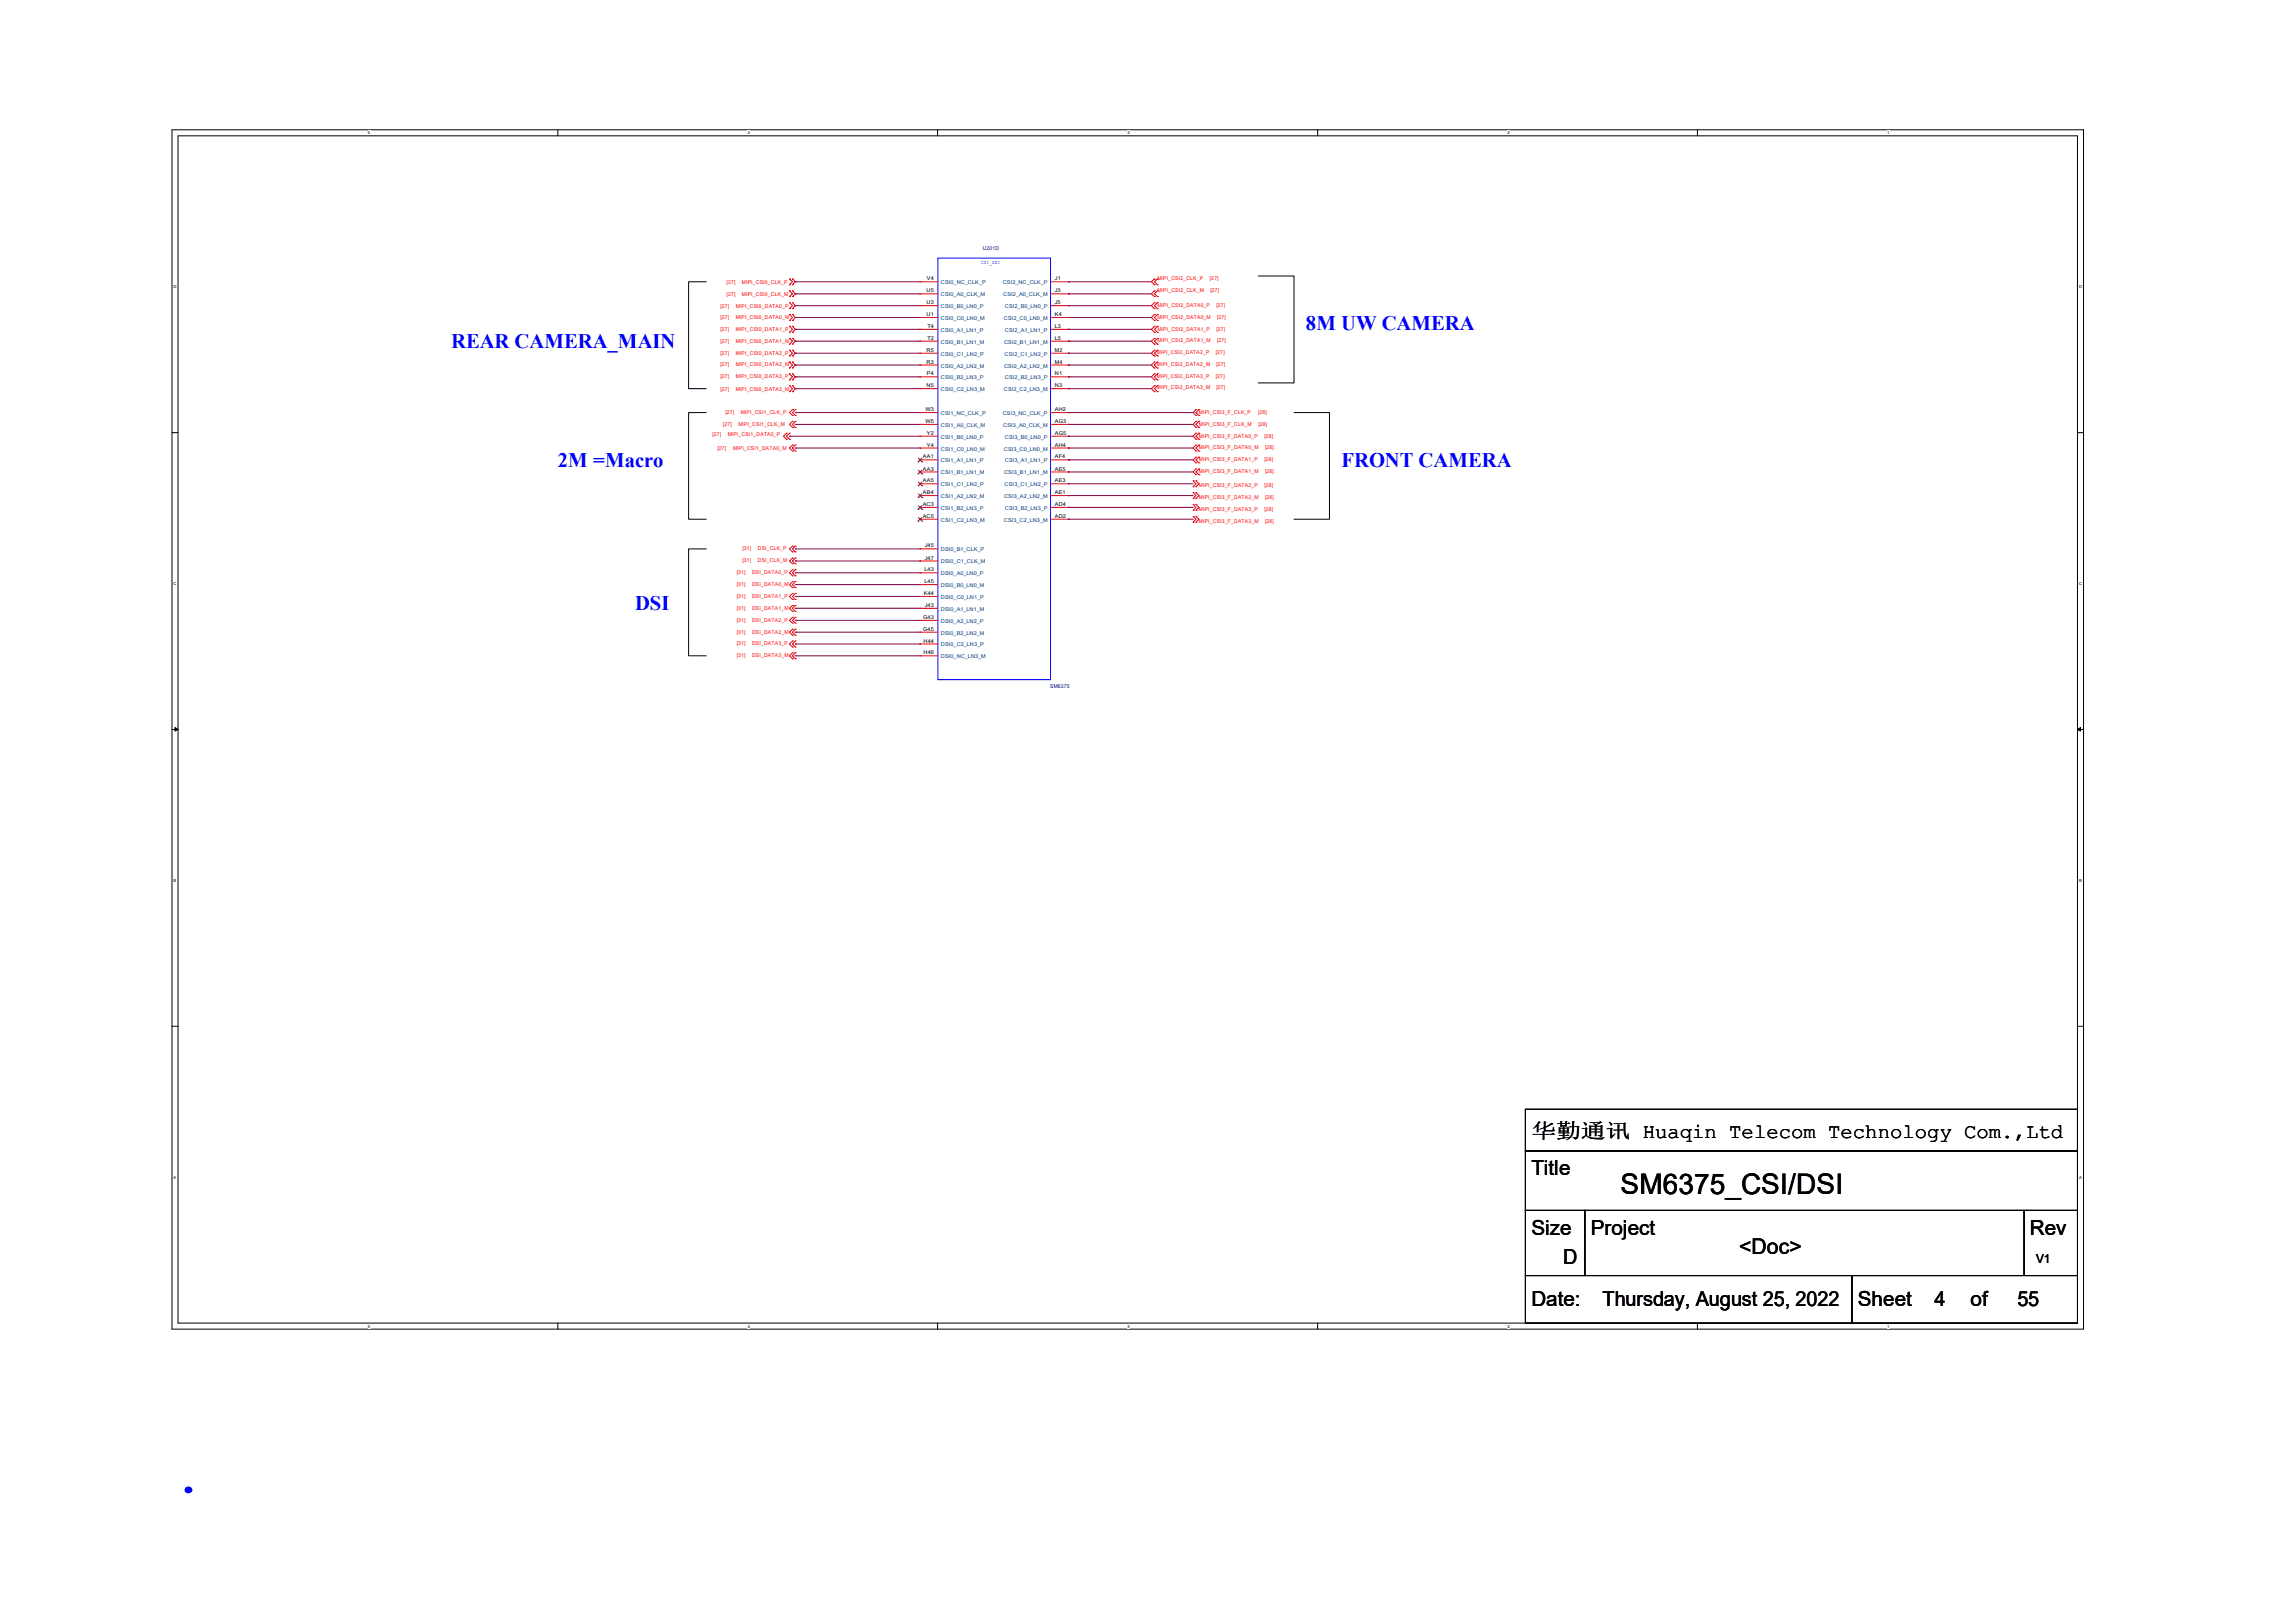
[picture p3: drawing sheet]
<svg xmlns="http://www.w3.org/2000/svg" width="350mm" height="250mm" viewBox="0 0 350 250" stroke-linecap="round" stroke-linejoin="round" font-family="sans-serif">
<defs><g id="words">
<text font-size="8.5" fill="#00f" x="26.5" y="229.9">.</text>
<text font-size="4.4" x="249.6" y="183.9">SM6375_CSI/DSI</text>
<text font-size="3.3" x="267.9" y="193.1">&lt;Doc&gt;</text>
<g font-size="3.2" fill="#00f">
<text x="69.5" y="53.6">REAR CAMERA_MAIN</text>
<text x="201.2" y="50.9">8M UW CAMERA</text>
<text x="85.9" y="71.9">2M =Macro</text>
<text x="206.7" y="71.9">FRONT CAMERA</text>
<text x="97.8" y="93.9">DSI</text>
</g>
<g font-size="3.2">
<text x="235.9" y="175.2">华勤通讯 Huaqin Telecom Technology Com.,Ltd</text>
<text x="235.9" y="181">Title</text>
<text x="235.9" y="190.2">Size</text>
<text x="245.1" y="190.2">Project</text>
<text x="312.7" y="190.2">Rev</text>
<text x="240.8" y="194.7">D</text>
<text x="235.9" y="201.1">Date:</text>
<text x="246.9" y="201.1">Thursday, August 25, 2022</text>
<text x="286.2" y="201.1">Sheet</text>
<text x="298" y="201.1">4</text>
<text x="303.6" y="201.1">of</text>
<text x="310.8" y="201.1">55</text>
</g>
<text font-size="1.9" x="313.6" y="194.5">V1</text>
<text font-size=".8" fill="#00f" x="151.1" y="40.7">CSI_DSI</text>
<g font-size=".8" fill="#000080">
<text x="151.4" y="38.5">U201D</text>
<text x="161.8" y="106">SM6375</text>
</g>
<g font-size=".8" fill="#f00">
<text x="111" y="47.4">[27]</text>
<text x="111.9" y="43.7">[27]</text>
<text x="111.9" y="45.6">[27]</text>
<text x="113.4" y="47.4">MIPI_CSI0_DATA0_P</text>
<text x="114.3" y="43.7">MIPI_CSI0_CLK_P</text>
<text x="114.3" y="45.6">MIPI_CSI0_CLK_M</text>
<text x="178.3" y="43.1">MIPI_CSI2_CLK_P</text>
<text x="178.3" y="44.9">MIPI_CSI2_CLK_M</text>
<text x="178.3" y="47.3">MIPI_CSI2_DATA0_P</text>
<text x="186.4" y="43.1">[27]</text>
<text x="186.5" y="44.9">[27]</text>
<text x="187.4" y="47.3">[27]</text>
<text x="111" y="49.1">[27]</text>
<text x="111" y="50.9">[27]</text>
<text x="111" y="52.9">[27]</text>
<text x="113.4" y="49.1">MIPI_CSI0_DATA0_M</text>
<text x="113.4" y="50.9">MIPI_CSI0_DATA1_P</text>
<text x="113.4" y="52.9">MIPI_CSI0_DATA1_M</text>
<text x="178.3" y="49.1">MIPI_CSI2_DATA0_M</text>
<text x="178.3" y="50.9">MIPI_CSI2_DATA1_P</text>
<text x="178.3" y="52.8">MIPI_CSI2_DATA1_M</text>
<text x="187.4" y="50.9">[27]</text>
<text x="187.5" y="49.1">[27]</text>
<text x="187.5" y="52.8">[27]</text>
<text x="111" y="54.7">[27]</text>
<text x="111" y="56.4">[27]</text>
<text x="111" y="58.2">[27]</text>
<text x="113.4" y="54.7">MIPI_CSI0_DATA2_P</text>
<text x="113.4" y="56.4">MIPI_CSI0_DATA2_M</text>
<text x="113.4" y="58.2">MIPI_CSI0_DATA3_P</text>
<text x="178.2" y="54.5">MIPI_CSI2_DATA2_P</text>
<text x="178.2" y="56.4">MIPI_CSI2_DATA2_M</text>
<text x="178.2" y="58.2">MIPI_CSI2_DATA3_P</text>
<text x="178.2" y="60">MIPI_CSI2_DATA3_M</text>
<text x="187.3" y="54.5">[27]</text>
<text x="187.3" y="58.2">[27]</text>
<text x="187.4" y="56.4">[27]</text>
<text x="187.4" y="60">[27]</text>
<text x="111" y="60.2">[27]</text>
<text x="111.4" y="65.7">[27]</text>
<text x="111.8" y="63.8">[27]</text>
<text x="113.4" y="60.2">MIPI_CSI0_DATA3_M</text>
<text x="113.7" y="65.7">MIPI_CSI1_CLK_M</text>
<text x="114.1" y="63.8">MIPI_CSI1_CLK_P</text>
<text x="184.7" y="63.8">MIPI_CSI3_F_CLK_P</text>
<text x="184.7" y="65.6">MIPI_CSI3_F_CLK_M</text>
<text x="193.8" y="63.8">[28]</text>
<text x="193.9" y="65.6">[28]</text>
<text x="109.7" y="67.2">[27]</text>
<text x="110.5" y="69.3">[27]</text>
<text x="112.1" y="67.2">MIPI_CSI1_DATA0_P</text>
<text x="112.9" y="69.3">MIPI_CSI1_DATA0_M</text>
<text x="184.7" y="67.4">MIPI_CSI3_F_DATA0_P</text>
<text x="184.7" y="69.2">MIPI_CSI3_F_DATA0_M</text>
<text x="184.7" y="71">MIPI_CSI3_F_DATA1_P</text>
<text x="194.8" y="67.4">[28]</text>
<text x="194.8" y="71">[28]</text>
<text x="194.9" y="69.2">[28]</text>
<text x="184.7" y="72.9">MIPI_CSI3_F_DATA1_M</text>
<text x="184.7" y="76.9">MIPI_CSI3_F_DATA2_M</text>
<text x="184.7" y="75.1">MIPI_CSI3_F_DATA2_P</text>
<text x="194.8" y="75.1">[28]</text>
<text x="194.9" y="72.9">[28]</text>
<text x="194.9" y="76.9">[28]</text>
<text x="184.7" y="78.7">MIPI_CSI3_F_DATA3_P</text>
<text x="184.7" y="80.6">MIPI_CSI3_F_DATA3_M</text>
<text x="194.8" y="78.7">[28]</text>
<text x="194.9" y="80.6">[28]</text>
<text x="113.5" y="88.4">[31]</text>
<text x="114.4" y="84.8">[31]</text>
<text x="114.4" y="86.6">[31]</text>
<text x="115.9" y="88.4">DSI_DATA0_P</text>
<text x="116.8" y="84.8">DSI_CLK_P</text>
<text x="116.8" y="86.6">DSI_CLK_M</text>
<text x="113.5" y="90.3">[31]</text>
<text x="113.5" y="92.1">[31]</text>
<text x="113.5" y="93.9">[31]</text>
<text x="113.5" y="95.8">[31]</text>
<text x="115.9" y="90.3">DSI_DATA0_M</text>
<text x="115.9" y="92.1">DSI_DATA1_P</text>
<text x="115.9" y="93.9">DSI_DATA1_M</text>
<text x="115.9" y="95.8">DSI_DATA2_P</text>
<text x="113.5" y="97.6">[31]</text>
<text x="113.5" y="99.4">[31]</text>
<text x="113.5" y="101.2">[31]</text>
<text x="115.9" y="97.6">DSI_DATA2_M</text>
<text x="115.9" y="99.4">DSI_DATA3_P</text>
<text x="115.9" y="101.2">DSI_DATA3_M</text>
</g>
<g font-size=".8">
<text x="142.7" y="45">U5</text>
<text x="142.7" y="46.9">U3</text>
<text x="142.8" y="43.2">V4</text>
<text x="162.5" y="46.9">J5</text>
<text x="162.5" y="45">J3</text>
<text x="162.5" y="43.2">J1</text>
<text x="142.7" y="48.7">U1</text>
<text x="142.9" y="50.5">T4</text>
<text x="142.9" y="52.3">T2</text>
<text x="162.5" y="50.5">L3</text>
<text x="162.5" y="52.3">L5</text>
<text x="162.5" y="48.7">K4</text>
<text x="142.7" y="54.2">R5</text>
<text x="142.7" y="56">R3</text>
<text x="142.7" y="59.7">N5</text>
<text x="142.8" y="57.8">P4</text>
<text x="162.5" y="57.8">N1</text>
<text x="162.5" y="54.2">M2</text>
<text x="162.5" y="56">M4</text>
<text x="162.5" y="59.7">N3</text>
<text x="142.6" y="63.3">W3</text>
<text x="142.6" y="65.2">W5</text>
<text x="162.5" y="65.2">AG3</text>
<text x="162.5" y="63.3">AH2</text>
<text x="142.2" y="70.6">AA1</text>
<text x="142.8" y="67">Y2</text>
<text x="142.8" y="68.8">Y4</text>
<text x="162.5" y="67">AG5</text>
<text x="162.5" y="70.6">AF4</text>
<text x="162.5" y="68.8">AH4</text>
<text x="142.1" y="77.9">AC3</text>
<text x="142.2" y="72.5">AA3</text>
<text x="142.2" y="74.3">AA5</text>
<text x="142.2" y="76.1">AB4</text>
<text x="162.5" y="77.9">AD4</text>
<text x="162.5" y="74.3">AE3</text>
<text x="162.5" y="72.5">AE5</text>
<text x="162.5" y="76.1">AE1</text>
<text x="142.1" y="79.8">AC5</text>
<text x="162.5" y="79.8">AD2</text>
<text x="142.4" y="88">L43</text>
<text x="142.4" y="89.8">L45</text>
<text x="142.5" y="84.3">J45</text>
<text x="142.5" y="86.2">J47</text>
<text x="142.2" y="95.3">G43</text>
<text x="142.3" y="91.7">K44</text>
<text x="142.5" y="93.5">J43</text>
<text x="142.2" y="97.2">G45</text>
<text x="142.3" y="99">H44</text>
<text x="142.3" y="100.8">H46</text>
</g>
<g font-size=".8" fill="#004080">
<text x="144.9" y="43.8">CSI0_NC_CLK_P</text>
<text x="144.9" y="45.6">CSI0_A0_CLK_M</text>
<text x="144.9" y="47.5">CSI0_B0_LN0_P</text>
<text x="154.5" y="43.8">CSI2_NC_CLK_P</text>
<text x="154.6" y="45.6">CSI2_A0_CLK_M</text>
<text x="154.8" y="47.5">CSI2_B0_LN0_P</text>
<text x="144.9" y="49.3">CSI0_C0_LN0_M</text>
<text x="144.9" y="51.1">CSI0_A1_LN1_P</text>
<text x="144.9" y="52.9">CSI0_B1_LN1_M</text>
<text x="154.6" y="49.3">CSI2_C0_LN0_M</text>
<text x="154.7" y="52.9">CSI2_B1_LN1_M</text>
<text x="154.8" y="51.1">CSI2_A1_LN1_P</text>
<text x="144.9" y="54.8">CSI0_C1_LN2_P</text>
<text x="144.9" y="56.6">CSI0_A2_LN2_M</text>
<text x="144.9" y="58.4">CSI0_B2_LN3_P</text>
<text x="154.7" y="56.6">CSI2_A2_LN2_M</text>
<text x="154.8" y="54.8">CSI2_C1_LN2_P</text>
<text x="154.8" y="58.4">CSI2_B2_LN3_P</text>
<text x="144.9" y="60.2">CSI0_C2_LN3_M</text>
<text x="144.9" y="63.9">CSI1_NC_CLK_P</text>
<text x="144.9" y="65.8">CSI1_A0_CLK_M</text>
<text x="154.5" y="63.9">CSI3_NC_CLK_P</text>
<text x="154.6" y="65.8">CSI3_A0_CLK_M</text>
<text x="154.6" y="60.2">CSI2_C2_LN3_M</text>
<text x="144.9" y="67.6">CSI1_B0_LN0_P</text>
<text x="144.9" y="69.4">CSI1_C0_LN0_M</text>
<text x="144.9" y="71.2">CSI1_A1_LN1_P</text>
<text x="154.6" y="69.4">CSI3_C0_LN0_M</text>
<text x="154.8" y="67.6">CSI3_B0_LN0_P</text>
<text x="154.8" y="71.2">CSI3_A1_LN1_P</text>
<text x="144.9" y="73.1">CSI1_B1_LN1_M</text>
<text x="144.9" y="74.9">CSI1_C1_LN2_P</text>
<text x="144.9" y="76.7">CSI1_A2_LN2_M</text>
<text x="154.7" y="73.1">CSI3_B1_LN1_M</text>
<text x="154.7" y="76.7">CSI3_A2_LN2_M</text>
<text x="154.8" y="74.9">CSI3_C1_LN2_P</text>
<text x="144.9" y="78.5">CSI1_B2_LN3_P</text>
<text x="144.9" y="80.4">CSI1_C2_LN3_M</text>
<text x="154.6" y="80.4">CSI3_C2_LN3_M</text>
<text x="154.8" y="78.5">CSI3_B2_LN3_P</text>
<text x="144.9" y="84.9">DSI0_B1_CLK_P</text>
<text x="144.9" y="86.8">DSI0_C1_CLK_M</text>
<text x="144.9" y="88.6">DSI0_A0_LN0_P</text>
<text x="144.9" y="90.4">DSI0_B0_LN0_M</text>
<text x="144.9" y="92.3">DSI0_C0_LN1_P</text>
<text x="144.9" y="94.1">DSI0_A1_LN1_M</text>
<text x="144.9" y="95.9">DSI0_A2_LN2_P</text>
<text x="144.9" y="97.8">DSI0_B2_LN2_M</text>
<text x="144.9" y="99.6">DSI0_C2_LN3_P</text>
<text x="144.9" y="101.4">DSI0_NC_LN3_M</text>
</g>
<g font-size=".6">
<text x="56.7" y="20.7">5</text>
<text x="115.2" y="20.7">4</text>
<text x="173.7" y="20.7">3</text>
<text x="232.2" y="20.7">2</text>
<text x="290.7" y="20.7">1</text>
<text x="26.7" y="44.4">D</text>
<text x="320.3" y="44.4">D</text>
<text x="26.7" y="90.1">C</text>
<text x="320.3" y="90.1">C</text>
<text x="26.7" y="135.8">B</text>
<text x="320.3" y="135.8">B</text>
<text x="26.7" y="181.5">A</text>
<text x="320.3" y="181.5">A</text>
<text x="56.7" y="204.5">5</text>
<text x="115.2" y="204.5">4</text>
<text x="173.7" y="204.5">3</text>
<text x="232.2" y="204.5">2</text>
<text x="290.7" y="204.5">1</text>
</g>
</g></defs>
<path d="M26.5 20h294.5v184.7h-294.5zM27.4 20.9h292.6v182.9h-292.6z" fill="none" stroke="#000" stroke-width=".15"/>
<g fill="#fff">
<path d="M56.7 20.1h.3v.7h-.3z"/>
<path d="M56.7 203.9h.3v.8h-.3z"/>
</g>
<path d="M85.9 20v.9M85.9 203.8v.9" fill="none" stroke="#000" stroke-width=".15"/>
<g fill="#fff">
<path d="M115.2 20.1h.3v.7h-.3z"/>
<path d="M115.2 203.9h.3v.8h-.3z"/>
</g>
<path d="M144.4 20v.9M144.4 203.8v.9" fill="none" stroke="#000" stroke-width=".15"/>
<g fill="#fff">
<path d="M173.7 20.1h.3v.7h-.3z"/>
<path d="M173.7 203.9h.3v.8h-.3z"/>
</g>
<path d="M203 20v.9M203 203.8v.9" fill="none" stroke="#000" stroke-width=".15"/>
<g fill="#fff">
<path d="M232.2 20.1h.4v.7h-.4z"/>
<path d="M232.2 203.9h.4v.8h-.4z"/>
</g>
<path d="M261.5 20v.9M261.5 203.8v.9" fill="none" stroke="#000" stroke-width=".15"/>
<g fill="#fff">
<path d="M290.7 20.1h.4v.7h-.4z"/>
<path d="M290.7 203.9h.4v.8h-.4z"/>
<path d="M26.7 43.8h.5v.7h-.5z"/>
<path d="M320.3 43.8h.5v.7h-.5z"/>
<path d="M26.7 89.5h.5v.7h-.5z"/>
<path d="M320.3 89.5h.5v.7h-.5z"/>
</g>
<path d="M26.5 66.6h.9M320 66.6h1" fill="none" stroke="#000" stroke-width=".15"/>
<g fill="#fff">
<path d="M26.7 135.2h.5v.7h-.5z"/>
<path d="M320.3 135.2h.4v.7h-.4z"/>
</g>
<path d="M26.5 112.4h.9M320 112.4h1" fill="none" stroke="#000" stroke-width=".15"/>
<path d="M27 112.1l.4 .3-.4 .2zM320 112.4l.5-.3v.5z" fill="#000" stroke="#000" stroke-width=".15"/>
<g fill="#fff">
<path d="M26.7 180.9h.4v.8h-.4z"/>
<path d="M320.3 180.9h.4v.8h-.4z"/>
</g>
<g fill="none" stroke="#000" stroke-width=".15">
<path d="M108.8 43.4h-2.7v16.5h2.7M193.8 42.5h5.5v16.5h-5.5M108.8 63.6h-2.7v16.4h2.7M199.3 63.6h5.5v16.4h-5.5M108.8 84.6h-2.7v16.4h2.7M26.5 158.1h.9M320 158.1h1M235 177.3h85v9.1h-85zM235 170.9h85v6.4h-85zM235 186.4h9.1v10.1h-9.1zM235 196.5h50.3v7.3h-50.3zM244.1 186.4h67.7v10.1h-67.7z"/>
<path d="M285.3 196.5h34.7v7.3h-34.7zM311.8 186.4h8.2v10.1h-8.2z"/>
</g>
<g fill="none" stroke="#f00" stroke-width=".15">
<path d="M121.6 43l.5 .4-.5 .5M121.6 44.8l.5 .5-.5 .4M121.6 46.6l.5 .5-.5 .5M121.6 48.4l.5 .5-.5 .5M121.6 50.3l.5 .4-.5 .5M121.6 52.1l.5 .4-.5 .5M121.6 53.9l.5 .5-.5 .4M121.6 55.8l.5 .4-.5 .5M121.6 57.6l.5 .4-.5 .5M121.6 59.4l.5 .5-.5 .4M121.6 43.9h.1M121.6 43h.1"/>
<path d="M121.6 45.7h.1M121.6 44.8h.1M121.6 47.6h.1M121.6 46.6h.1M121.6 49.4h.1M121.6 48.4h.1M121.6 51.2h.1M121.6 50.3h.1M121.6 53h.1M121.6 52.1h.1M121.6 54.8h.1M121.6 53.9h.1"/>
<path d="M121.6 56.7h.1M121.6 55.8h.1M121.6 58.5h.1M121.6 57.6h.1M121.6 59.4h.1M122.1 43h.1M122.1 43.9h.1M122.1 44.8h.1M122.1 45.7h.1M122.1 46.6h.1M122.1 47.6h.1M122.1 48.4h.1"/>
<path d="M122.1 49.4h.1M122.1 50.3h.1M122.1 51.2h.1M122.1 52.1h.1M122.1 53h.1M122.1 53.9h.1M122.1 54.8h.1M122.1 55.8h.1M122.1 56.7h.1M122.1 57.6h.1M122.1 58.5h.1M122.1 59.4h.1"/>
<path d="M122.1 43l.4 .4-.4 .5M122.1 44.8l.4 .5-.4 .4M122.1 46.6l.4 .5-.4 .5M122.1 48.4l.4 .5-.4 .5M122.1 50.3l.4 .4-.4 .5M122.1 52.1l.4 .4-.4 .5M122.1 53.9l.4 .5-.4 .4M122.1 55.8l.4 .4-.4 .5M122.1 57.6l.4 .4-.4 .5M122.1 59.4l.4 .5-.4 .4M141.7 43.4h2.8M141.7 45.3h2.8"/>
<path d="M141.7 47.1h2.8M141.7 48.9h2.8M141.7 50.7h2.8M141.7 52.5h2.8M141.7 54.4h2.8M141.7 56.2h2.8M141.7 58h2.8M141.7 59.9h2.8M141.7 43.4h.1M141.7 45.3h.1M141.7 47.1h.1M141.7 48.9h.1"/>
<path d="M141.7 50.7h.1M141.7 52.5h.1M141.7 54.4h.1M141.7 56.2h.1M141.7 58h.1M141.7 59.9h.1M161.8 43.4h2.8M161.8 45.3h2.8M161.8 47.1h2.8M161.8 48.9h2.8M161.8 50.7h2.8M161.8 52.5h2.8"/>
<path d="M161.8 54.4h2.8M161.8 56.2h2.8M161.8 58h2.8M161.8 59.9h2.8M164.6 43.4h.1M164.6 45.3h.1M164.6 47.1h.1M164.6 48.9h.1M164.6 50.7h.1M164.6 52.5h.1M164.6 54.4h.1M164.6 56.2h.1"/>
<path d="M164.6 58h.1M164.6 59.9h.1M177.8 44.8l-.4 .5 .4 .4M177.8 53.9l-.4 .5 .4 .4M177.8 55.8l-.4 .4 .4 .5M177.8 43l-.4 .4 .4 .5M177.8 57.6l-.4 .4 .4 .5M177.8 59.4l-.4 .5 .4 .4M177.8 46.6l-.4 .5 .4 .5M177.8 48.4l-.4 .5 .4 .5M177.8 50.3l-.4 .4 .4 .5M177.8 52.1l-.4 .4 .4 .5"/>
<path d="M177.8 54.8h.1M177.8 53.9h.1M177.8 56.7h.1M177.8 55.8h.1M177.8 43.9h.1M177.8 43h.1M177.8 45.7h.1M177.8 44.8h.1M177.8 58.5h.1M177.8 57.6h.1M177.8 59.4h.1M177.8 46.6h.1"/>
<path d="M177.8 47.6h.1M177.8 48.4h.1M177.8 49.4h.1M177.8 50.3h.1M177.8 51.2h.1M177.8 52.1h.1M177.8 53h.1M178.3 53.9l-.5 .5 .5 .4M178.3 55.8l-.5 .4 .5 .5M178.3 43l-.5 .4 .5 .5M178.3 44.8l-.5 .5 .5 .4M178.3 57.6l-.5 .4 .5 .5"/>
<path d="M178.3 59.4l-.5 .5 .5 .4M178.3 46.6l-.5 .5 .5 .5M178.3 48.4l-.5 .5 .5 .5M178.3 50.3l-.5 .4 .5 .5M178.3 52.1l-.5 .4 .5 .5M178.3 53.9h.1M178.3 54.8h.1M178.3 55.8h.1M178.3 56.7h.1M178.3 43h.1M178.3 43.9h.1M178.3 44.8h.1"/>
<path d="M178.3 45.7h.1M178.3 57.6h.1M178.3 58.5h.1M178.3 59.4h.1M178.3 47.6h.1M178.3 46.6h.1M178.3 49.4h.1M178.3 48.4h.1M178.3 51.2h.1M178.3 50.3h.1M178.3 53h.1M178.3 52.1h.1"/>
<path d="M121.2 66.7l-.5 .5 .5 .5M121.2 66.7h.1M121.2 67.7h.1M121.6 66.7l-.4 .5 .4 .5M121.6 60.3h.1M121.6 66.7h.1M121.6 67.7h.1M122.1 60.3h.1M122.1 68.5h.1M122.1 69.5h.1M122.1 64.9h.1M122.1 65.8h.1"/>
<path d="M122.1 63.1h.1M122.1 64h.1M122.1 68.5l-.5 .5 .5 .5M122.1 64.9l-.5 .5 .5 .4M122.1 63.1l-.5 .5 .5 .4M122.5 68.5l-.4 .5 .4 .5M122.5 64.9l-.4 .5 .4 .4M122.5 63.1l-.4 .5 .4 .4M122.5 68.5h.1M122.5 69.5h.1M122.5 64.9h.1M122.5 65.8h.1"/>
<path d="M122.5 63.1h.1M122.5 64h.1M141.7 63.6h2.8M141.7 65.4h2.8M141.7 67.2h2.8M141.7 69h2.8M141.7 70.8h2.8M141.7 72.7h2.8M141.7 74.5h2.8M141.7 76.3h2.8M141.7 78.2h2.8M141.7 80h2.8"/>
<path d="M141.7 63.6h.1M141.7 65.4h.1M141.7 67.2h.1M141.7 69h.1M141.7 70.8h.1M141.7 72.7h.1M141.7 74.5h.1M141.7 76.3h.1M141.7 78.2h.1M141.7 80h.1M161.8 63.6h2.8M161.8 65.4h2.8"/>
<path d="M161.8 67.2h2.8M161.8 69h2.8M161.8 70.8h2.8M161.8 72.7h2.8M161.8 74.5h2.8M161.8 76.3h2.8M161.8 78.2h2.8M161.8 80h2.8M164.6 63.6h.1M164.6 65.4h.1M164.6 69h.1M164.6 67.2h.1"/>
<path d="M164.6 70.8h.1M164.6 72.7h.1M164.6 74.5h.1M164.6 76.3h.1M164.6 78.2h.1M164.6 80h.1M177.8 60.3h.1M178.3 60.3h.1M183.8 75.9l.4 .4-.4 .5M183.8 74.1l.4 .4-.4 .5M183.8 77.7l.4 .5-.4 .4M183.8 79.6l.4 .4-.4 .4"/>
<path d="M183.8 75.9h.1M183.8 76.8h.1M183.8 74.1h.1M183.8 75h.1M183.8 77.7h.1M183.8 78.6h.1M183.8 79.6h.1M184.2 63.1h.1M184.2 64h.1M184.2 64.9h.1M184.2 65.8h.1M184.2 66.7h.1"/>
<path d="M184.2 67.7h.1M184.2 68.5h.1M184.2 69.5h.1M184.2 70.4h.1M184.2 71.3h.1M184.2 72.2h.1M184.2 73.1h.1M184.2 75.9h.1M184.2 76.8h.1M184.2 74.1h.1M184.2 75h.1M184.2 77.7h.1"/>
<path d="M184.2 78.6h.1M184.2 79.6h.1M184.2 75.9l.5 .4-.5 .5M184.2 74.1l.5 .4-.5 .5M184.2 77.7l.5 .5-.5 .4M184.2 79.6l.5 .4-.5 .4M184.2 63.1l-.4 .5 .4 .4M184.2 64.9l-.4 .5 .4 .4M184.2 66.7l-.4 .5 .4 .5M184.2 68.5l-.4 .5 .4 .5M184.2 70.4l-.4 .4 .4 .5M184.2 72.2l-.4 .5 .4 .4"/>
<path d="M184.7 63.1l-.5 .5 .5 .4M184.7 64.9l-.5 .5 .5 .4M184.7 66.7l-.5 .5 .5 .5M184.7 68.5l-.5 .5 .5 .5M184.7 70.4l-.5 .4 .5 .5M184.7 72.2l-.5 .5 .5 .4M184.7 64h.1M184.7 63.1h.1M184.7 65.8h.1M184.7 64.9h.1M184.7 67.7h.1M184.7 66.7h.1"/>
<path d="M184.7 69.5h.1M184.7 68.5h.1M184.7 71.3h.1M184.7 70.4h.1M184.7 73.1h.1M184.7 72.2h.1M122.1 84.1h.1M122.1 85h.1M122.1 85.9h.1M122.1 86.8h.1M122.1 87.8h.1M122.1 88.7h.1"/>
<path d="M122.1 89.6h.1M122.1 90.5h.1M122.1 91.4h.1M122.1 92.3h.1M122.1 93.3h.1M122.1 94.2h.1M122.1 95.1h.1M122.1 96h.1M122.1 96.9h.1M122.1 97.8h.1M122.1 98.7h.1M122.1 99.7h.1"/>
<path d="M122.1 84.1l-.5 .5 .5 .4M122.1 85.9l-.5 .5 .5 .4M122.1 87.8l-.5 .4 .5 .5M122.1 89.6l-.5 .5 .5 .4M122.1 91.4l-.5 .5 .5 .4M122.1 93.3l-.5 .4 .5 .5M122.1 95.1l-.5 .5 .5 .4M122.1 96.9l-.5 .5 .5 .4M122.1 98.7l-.5 .5 .5 .5M122.5 84.1l-.4 .5 .4 .4M122.5 85.9l-.4 .5 .4 .4M122.5 87.8l-.4 .4 .4 .5"/>
<path d="M122.5 89.6l-.4 .5 .4 .4M122.5 91.4l-.4 .5 .4 .4M122.5 93.3l-.4 .4 .4 .5M122.5 95.1l-.4 .5 .4 .4M122.5 96.9l-.4 .5 .4 .4M122.5 98.7l-.4 .5 .4 .5M122.5 84.1h.1M122.5 85h.1M122.5 85.9h.1M122.5 86.8h.1M122.5 87.8h.1M122.5 88.7h.1"/>
<path d="M122.5 89.6h.1M122.5 90.5h.1M122.5 91.4h.1M122.5 92.3h.1M122.5 93.3h.1M122.5 94.2h.1M122.5 95.1h.1M122.5 96h.1M122.5 96.9h.1M122.5 97.8h.1M122.5 98.7h.1M122.5 99.7h.1"/>
<path d="M141.7 84.6h2.8M141.7 86.4h2.8M141.7 88.2h2.8M141.7 90.1h2.8M141.7 91.9h2.8M141.7 93.7h2.8M141.7 95.6h2.8M141.7 97.4h2.8M141.7 99.2h2.8M141.7 84.6h.1M141.7 86.4h.1M141.7 88.2h.1"/>
<path d="M141.7 90.1h.1M141.7 91.9h.1M141.7 93.7h.1M141.7 95.6h.1M141.7 97.4h.1M141.7 99.2h.1M183.8 80.4h.1M184.2 80.4h.1M122.1 100.6h.1M122.1 101.5h.1M122.1 100.6l-.5 .4 .5 .5M122.5 100.6l-.4 .4 .4 .5"/>
<path d="M122.5 100.6h.1M122.5 101.5h.1M141.7 101h2.8M141.7 101h.1"/>
</g>
<path d="M144.5 39.8h17.3v64.9h-17.3z" fill="none" stroke="#00f" stroke-width=".15"/>
<g fill="none" stroke="#804000" stroke-width=".15">
<path d="M141.4 71.1h.1M141.4 73h.1M141.4 74.8h.1M141.4 76.6h.1M141.4 78.5h.1M141.5 70.6l.5 .5M141.5 72.4l.5 .6M141.5 74.3l.5 .5M141.5 76.1l.5 .5M141.5 77.9l.5 .6M141.5 79.7l.5 .6M142 70.6l-.6 .5"/>
<path d="M142 72.4l-.6 .6M142 74.3l-.6 .5M142 76.1l-.6 .5M142 77.9l-.6 .6M142 79.7l-.6 .6M142 71.1h.1M142 73h.1M142 74.8h.1M142 76.6h.1M142 78.5h.1M141.4 80.3h.1M142 80.3h.1"/>
</g>
<g fill="none" stroke="#800040" stroke-width=".15">
<path d="M122.5 43.4h.1M122.5 45.3h.1M122.5 47.1h.1M122.5 48.9h.1M122.5 50.7h.1M122.5 52.5h.1M122.5 54.4h.1M122.5 56.2h.1M122.5 58h.1M122.5 59.9h.1M122.5 43.4h19.2M122.5 45.3h19.2"/>
<path d="M122.5 47.1h19.2M122.5 48.9h19.2M122.5 50.7h19.2M122.5 52.5h19.2M122.5 54.4h19.2M122.5 56.2h19.2M122.5 58h19.2M122.5 59.9h19.2M164.6 43.4h12.8M164.6 45.3h12.8M164.6 47.1h12.8M164.6 48.9h12.8"/>
<path d="M164.6 50.7h12.8M164.6 52.5h12.8M164.6 54.4h12.8M164.6 56.2h12.8M164.6 58h12.8M164.6 59.9h12.8M164.6 47.1h.1M164.6 48.9h.1M164.6 50.7h.1M164.6 52.5h.1M164.6 43.4h.1M164.6 45.3h.1"/>
<path d="M164.6 54.4h.1M164.6 56.2h.1M164.6 58h.1M164.6 59.9h.1M121.6 67.2h.1M121.6 67.2h20.1M122.5 63.6h.1M122.5 65.4h.1M122.5 69h.1M122.5 63.6h19.2M122.5 65.4h19.2M122.5 69h19.2"/>
<path d="M164.6 63.6h.1M164.6 65.4h.1M164.6 67.2h.1M164.6 69h.1M164.6 70.8h.1M164.6 72.7h.1M164.6 76.3h.1M164.6 74.5h.1M164.6 78.2h.1M164.6 80h.1M164.6 63.6h19.2M164.6 65.4h19.2"/>
<path d="M164.6 67.2h19.2M164.6 69h19.2M164.6 70.8h19.2M164.6 72.7h19.2M164.6 76.3h19.2M164.6 74.5h19.2M164.6 78.2h19.2M164.6 80h19.2M122.5 84.6h.1M122.5 86.4h.1M122.5 88.2h.1M122.5 90.1h.1"/>
<path d="M122.5 91.9h.1M122.5 93.7h.1M122.5 95.6h.1M122.5 97.4h.1M122.5 99.2h.1M122.5 84.6h19.2M122.5 86.4h19.2M122.5 88.2h19.2M122.5 90.1h19.2M122.5 91.9h19.2M122.5 93.7h19.2M122.5 95.6h19.2"/>
<path d="M122.5 97.4h19.2M122.5 99.2h19.2M122.5 101h.1M122.5 101h19.2"/>
</g>
<use href="#words"/>
</svg>
